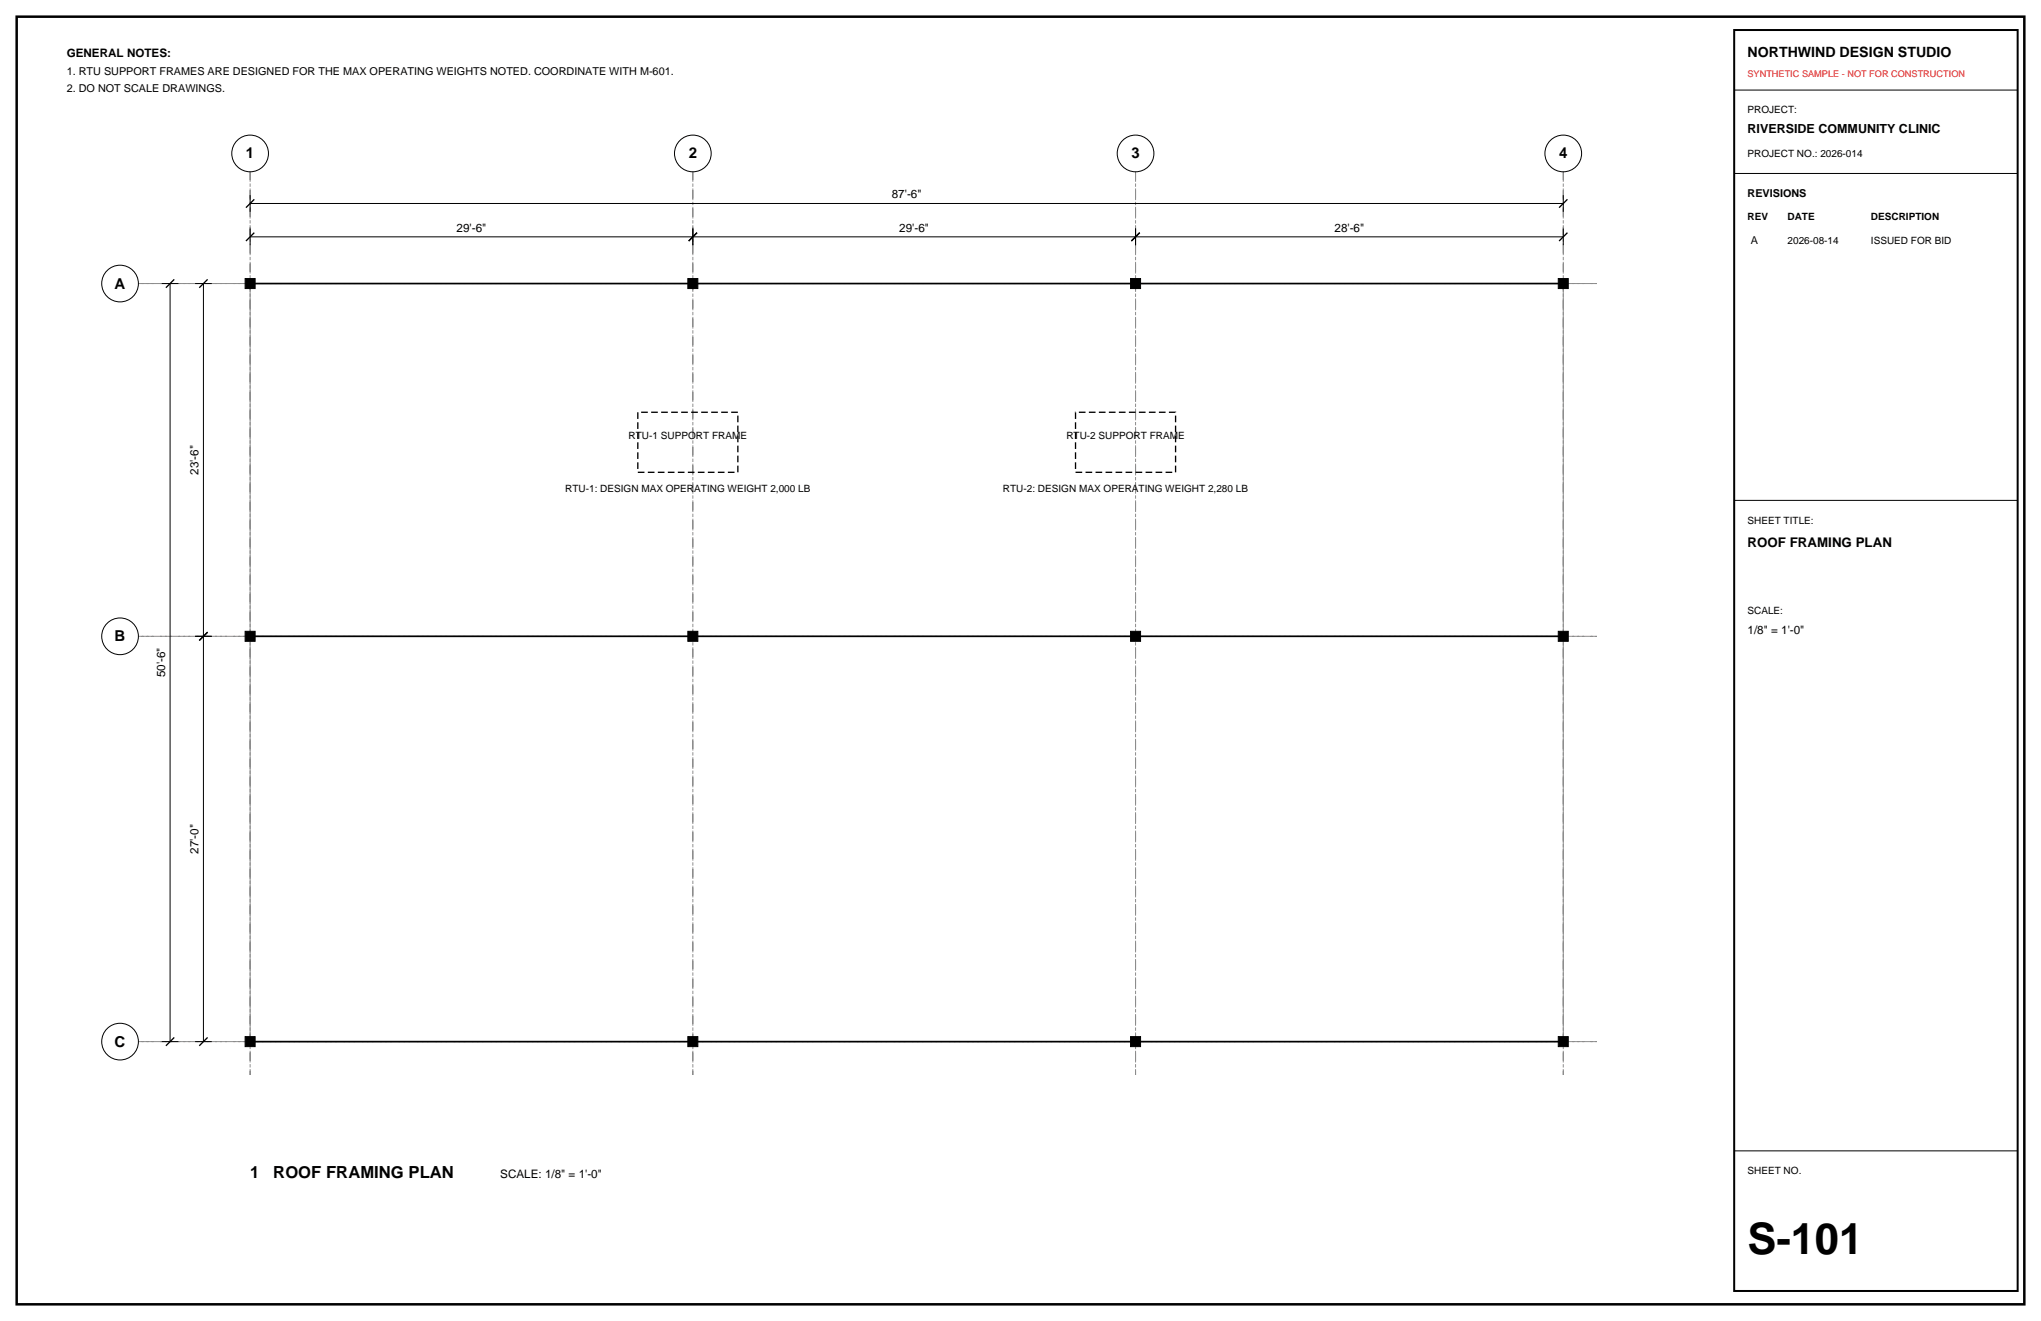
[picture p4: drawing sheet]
<svg xmlns="http://www.w3.org/2000/svg" width="432mm" height="279mm" viewBox="0 0 432 279" stroke-linecap="round" stroke-linejoin="round" font-family="sans-serif">
<defs><g id="words">
<text font-size="9.2" x="369.7" y="265.3">S-101</text>
<g font-size="3.5">
<text x="52.9" y="249.2">1</text>
<text x="57.8" y="249.2">ROOF FRAMING PLAN</text>
</g>
<g font-size="3.2">
<text x="52" y="33.5">1</text>
<text x="145.7" y="33.5">2</text>
<text x="239.4" y="33.5">3</text>
<text x="329.8" y="33.5">4</text>
<text x="24.3" y="61">A</text>
<text x="24.3" y="135.6">B</text>
<text x="24.3" y="221.4">C</text>
</g>
<text font-size="3" x="369.7" y="12">NORTHWIND DESIGN STUDIO</text>
<text font-size="2.8" x="369.7" y="115.7">ROOF FRAMING PLAN</text>
<text font-size="2.6" x="369.7" y="28.2">RIVERSIDE COMMUNITY CLINIC</text>
<g font-size="2.5">
<text x="14.1" y="12">GENERAL NOTES:</text>
<text x="188.7" y="42">87'-6&quot;</text>
<text x="96.6" y="49">29'-6&quot;</text>
<text x="190.3" y="49">29'-6&quot;</text>
<text x="282.3" y="49">28'-6&quot;</text>
<text x="42" y="100.4" transform="rotate(-90 42 100.4)">23'-6&quot;</text>
<text x="369.7" y="134.1">1/8&quot; = 1'-0&quot;</text>
<text x="34.9" y="143.3" transform="rotate(-90 34.9 143.3)">50'-6&quot;</text>
<text x="42" y="180.6" transform="rotate(-90 42 180.6)">27'-0&quot;</text>
<text x="105.8" y="249.2">SCALE: 1/8&quot; = 1'-0&quot;</text>
</g>
<g font-size="2.3">
<text x="14.1" y="15.9">1. RTU SUPPORT FRAMES ARE DESIGNED FOR THE MAX OPERATING WEIGHTS NOTED. COORDINATE WITH M-601.</text>
<text x="14.1" y="19.4">2. DO NOT SCALE DRAWINGS.</text>
<text x="369.7" y="41.6">REVISIONS</text>
<text x="370.4" y="51.5">A</text>
</g>
<g font-size="2.1">
<text x="369.7" y="24">PROJECT:</text>
<text x="369.7" y="33.2">PROJECT NO.: 2026-014</text>
<text x="369.7" y="46.6">REV</text>
<text x="378.2" y="46.6">DATE</text>
<text x="395.8" y="46.6">DESCRIPTION</text>
<text x="378.2" y="51.5">2026-08-14</text>
<text x="395.8" y="51.5">ISSUED FOR BID</text>
<text x="133" y="92.8">RTU-1 SUPPORT FRAME</text>
<text x="225.6" y="92.8">RTU-2 SUPPORT FRAME</text>
<text x="119.6" y="104.1">RTU-1: DESIGN MAX OPERATING WEIGHT 2,000 LB</text>
<text x="212.2" y="104.1">RTU-2: DESIGN MAX OPERATING WEIGHT 2,280 LB</text>
<text x="369.7" y="110.8">SHEET TITLE:</text>
<text x="369.7" y="129.8">SCALE:</text>
<text x="369.7" y="248.4">SHEET NO.</text>
</g>
<text font-size="1.9" fill="#d90d0d" x="369.7" y="16.2">SYNTHETIC SAMPLE - NOT FOR CONSTRUCTION</text>
</g></defs>
<path d="M3.5 3.5h424.8v272.4h-424.8z" fill="none" stroke="#000" stroke-width=".53"/>
<path d="M52.9 36.3v191.1zM146.6 36.3v191.1zM240.2 36.3v191.1zM330.7 36.3v191.1zM29.3 60h308.5zM29.3 134.6h308.5zM29.3 220.3h308.5z" fill="none" stroke="#8c8c8c" stroke-width=".21" stroke-dasharray="2.1 .7 .4 .7" stroke-linecap="butt"/>
<g fill="none" stroke="#000" stroke-width=".21">
<path d="M366.9 19.1h60zM366.9 36.7h60zM34.2 60h3.5zM36 60v160.3zM41.3 60h3.5zM43 60v74.6zM52.9 50.1h93.7zM52.9 48.3v3.6zM52.9 43h277.8zM52.9 41.3v3.5zM146.6 48.3v3.6zM146.6 50.1h93.6z"/>
<path d="M240.2 48.3v3.6zM240.2 50.1h90.5zM330.7 48.3v3.6zM330.7 41.3v3.5zM366.9 105.8h60zM41.3 134.6h3.5zM43 134.6v85.7zM34.2 220.3h3.5zM41.3 220.3h3.5zM366.9 243.4h60z"/>
<circle cx="52.9" cy="32.5" r="3.9"/>
<circle cx="146.6" cy="32.5" r="3.9"/>
<circle cx="240.2" cy="32.5" r="3.9"/>
<circle cx="330.7" cy="32.5" r="3.9"/>
<circle cx="25.4" cy="60" r="3.9"/>
<circle cx="25.4" cy="134.6" r="3.9"/>
<circle cx="25.4" cy="220.3" r="3.9"/>
</g>
<path d="M52 51l1.8-1.8zM52 43.9l1.8-1.7zM145.7 51l1.8-1.8zM239.4 51l1.7-1.8zM329.8 51l1.8-1.8zM329.8 43.9l1.8-1.7zM35.1 60.9l1.8-1.8zM42.2 60.9l1.7-1.8zM43.9 133.7l-1.7 1.8zM36.9 219.4l-1.8 1.8zM42.2 221.2l1.7-1.8z" fill="none" stroke="#000" stroke-width=".28"/>
<path d="M52.9 60h277.8v160.3h-277.8z" fill="none" stroke="#8c8c8c" stroke-width=".21"/>
<path d="M51.9 58.9h2.1v2.1h-2.1zM145.5 58.9h2.1v2.1h-2.1zM239.2 58.9h2.1v2.1h-2.1zM329.7 58.9h2.1v2.1h-2.1zM51.9 133.5h2.1v2.1h-2.1zM145.5 133.5h2.1v2.1h-2.1zM239.2 133.5h2.1v2.1h-2.1zM329.7 133.5h2.1v2.1h-2.1zM51.9 219.3h2.1v2.1h-2.1zM145.5 219.3h2.1v2.1h-2.1zM239.2 219.3h2.1v2.1h-2.1zM329.7 219.3h2.1v2.1h-2.1z" fill="#000" stroke="#000" stroke-width=".21"/>
<path d="M52.9 60h277.8zM52.9 134.6h277.8zM52.9 220.3h277.8z" fill="none" stroke="#000" stroke-width=".35"/>
<path d="M134.9 87.2h21.2v12.7h-21.2zM227.5 87.2h21.2v12.7h-21.2z" fill="none" stroke="#000" stroke-width=".28" stroke-dasharray="1.4 .7" stroke-linecap="butt"/>
<path d="M366.9 6.4h60v266.6h-60z" fill="none" stroke="#000" stroke-width=".42"/>
<use href="#words"/>
</svg>
